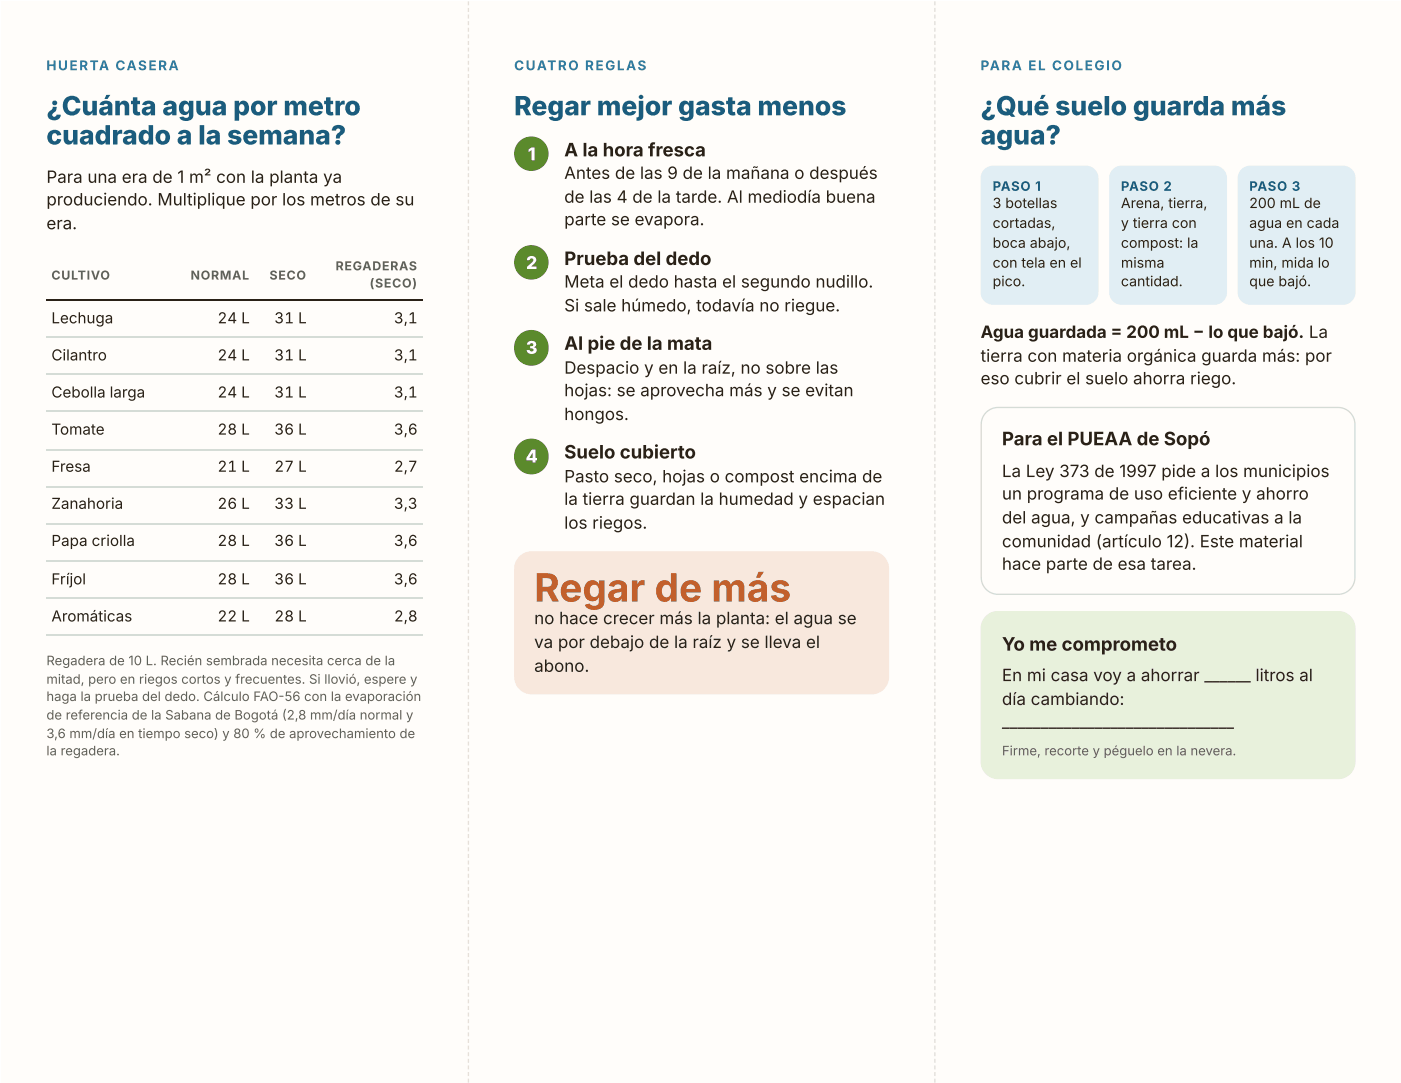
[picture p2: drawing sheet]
<svg xmlns="http://www.w3.org/2000/svg" width="280mm" height="216mm" viewBox="0 0 280 216" stroke-linecap="round" stroke-linejoin="round" font-family="sans-serif">
<defs><g id="words">
<text font-size="7.8" fill="#c2602c" x="106.7" y="120.1">Regar de más</text>
<g font-size="5.3" fill="#1b5c7d">
<text x="9.3" y="23">¿Cuánta agua por metro</text>
<text x="102.7" y="23">Regar mejor gasta menos</text>
<text x="195.8" y="23">¿Qué suelo guarda más</text>
<text x="9.3" y="28.8">cuadrado a la semana?</text>
<text x="195.8" y="28.8">agua?</text>
</g>
<g font-size="3.7" fill="#2a2117">
<text x="112.7" y="31.2">A la hora fresca</text>
<text x="112.7" y="52.9">Prueba del dedo</text>
<text x="112.7" y="69.8">Al pie de la mata</text>
<text x="200.1" y="88.9">Para el PUEAA de Sopó</text>
<text x="112.7" y="91.5">Suelo cubierto</text>
<text x="200.1" y="129.9">Yo me comprometo</text>
</g>
<g font-size="3.5" fill="#fff">
<text x="105.4" y="32">1</text>
<text x="105" y="53.7">2</text>
<text x="105" y="70.6">3</text>
<text x="104.9" y="92.3">4</text>
</g>
<g font-size="3.4" fill="#2a2117">
<text x="112.7" y="35.7">Antes de las 9 de la mañana o después</text>
<text x="9.3" y="36.5">Para una era de 1 m² con la planta ya</text>
<text x="9.3" y="41">produciendo. Multiplique por los metros de su</text>
<text x="112.7" y="40.5">de las 4 de la tarde. Al mediodía buena</text>
<text x="9.3" y="45.8">era.</text>
<text x="112.7" y="45">parte se evapora.</text>
<text x="112.7" y="57.4">Meta el dedo hasta el segundo nudillo.</text>
<text x="112.7" y="62.2">Si sale húmedo, todavía no riegue.</text>
<text x="195.8" y="67.5">Agua guardada = 200 mL − lo que bajó. La</text>
<text x="112.7" y="74.6">Despacio y en la raíz, no sobre las</text>
<text x="195.8" y="72.2">tierra con materia orgánica guarda más: por</text>
<text x="195.8" y="76.7">eso cubrir el suelo ahorra riego.</text>
<text x="112.7" y="79.1">hojas: se aprovecha más y se evitan</text>
<text x="112.7" y="83.9">hongos.</text>
<text x="200.1" y="95.2">La Ley 373 de 1997 pide a los municipios</text>
<text x="112.7" y="96.3">Pasto seco, hojas o compost encima de</text>
<text x="112.7" y="100.8">la tierra guardan la humedad y espacian</text>
<text x="200.1" y="99.7">un programa de uso eficiente y ahorro</text>
<text x="112.7" y="105.6">los riegos.</text>
<text x="200.1" y="104.5">del agua, y campañas educativas a la</text>
<text x="200.1" y="109.3">comunidad (artículo 12). Este material</text>
<text x="200.1" y="113.8">hace parte de esa tarea.</text>
<text x="106.7" y="124.6">no hace crecer más la planta: el agua se</text>
<text x="106.7" y="129.4">va por debajo de la raíz y se lleva el</text>
<text x="106.7" y="134.1">abono.</text>
<text x="200.1" y="136">En mi casa voy a ahorrar ______ litros al</text>
<text x="200.1" y="140.8">día cambiando:</text>
<text x="200.1" y="145.3">______________________________</text>
</g>
<g font-size="3" fill="#2a2117">
<text x="10.3" y="64.6">Lechuga</text>
<text x="43.4" y="64.6">2</text>
<text x="45.4" y="64.6">4 L</text>
<text x="54.8" y="64.6">31 L</text>
<text x="78.7" y="64.6">3,1</text>
<text x="10.3" y="72">Cilantro</text>
<text x="43.4" y="72">2</text>
<text x="45.4" y="72">4 L</text>
<text x="54.8" y="72">31 L</text>
<text x="78.7" y="72">3,1</text>
<text x="10.3" y="79.4">Cebolla larga</text>
<text x="43.4" y="79.4">2</text>
<text x="45.4" y="79.4">4 L</text>
<text x="54.8" y="79.4">31 L</text>
<text x="78.7" y="79.4">3,1</text>
<text x="10.3" y="86.8">Tomate</text>
<text x="43.4" y="86.8">2</text>
<text x="45.4" y="86.8">8 L</text>
<text x="54.8" y="86.8">36 L</text>
<text x="78.7" y="86.8">3,6</text>
<text x="10.3" y="94.2">Fresa</text>
<text x="43.4" y="94.2">2</text>
<text x="45.4" y="94.2">1 L</text>
<text x="54.8" y="94.2">2</text>
<text x="56.8" y="94.2">7 L</text>
<text x="78.7" y="94.2">2 ,7</text>
<text x="10.3" y="101.6">Zanahoria</text>
<text x="43.4" y="101.6">2</text>
<text x="45.4" y="101.6">6 L</text>
<text x="54.8" y="101.6">33 L</text>
<text x="78.7" y="101.6">3,3</text>
<text x="10.3" y="109">Papa criolla</text>
<text x="43.4" y="109">2</text>
<text x="45.4" y="109">8 L</text>
<text x="54.8" y="109">36 L</text>
<text x="78.7" y="109">3,6</text>
<text x="10.3" y="116.7">Fríjol</text>
<text x="43.4" y="116.7">2</text>
<text x="45.4" y="116.7">8 L</text>
<text x="54.8" y="116.7">36 L</text>
<text x="78.7" y="116.7">3,6</text>
<text x="10.3" y="124.1">Aromáticas</text>
<text x="43.4" y="124.1">2</text>
<text x="45.4" y="124.1">2 L</text>
<text x="54.8" y="124.1">2</text>
<text x="56.8" y="124.1">8 L</text>
<text x="78.7" y="124.1">2 ,8</text>
</g>
<g font-size="2.8" fill="#2a2117">
<text x="198.2" y="41.5">3 botellas</text>
<text x="223.8" y="41.5">Arena, tierra,</text>
<text x="249.4" y="41.5">200 mL de</text>
<text x="198.2" y="45.5">cortadas,</text>
<text x="223.8" y="45.5">y tierra con</text>
<text x="249.4" y="45.5">agua en cada</text>
<text x="198.2" y="49.5">boca abajo,</text>
<text x="198.2" y="53.4">con tela en el</text>
<text x="223.8" y="49.5">compost: la</text>
<text x="223.8" y="53.4">misma</text>
<text x="249.4" y="49.5">una. A los 10</text>
<text x="249.4" y="53.4">min, mida lo</text>
<text x="198.2" y="57.2">pico.</text>
<text x="223.8" y="57.2">cantidad.</text>
<text x="249.4" y="57.2">que bajó.</text>
</g>
<g font-size="2.7" fill="#2a7ba3">
<text x="9.3" y="14">HUERTA CASERA</text>
<text x="102.7" y="14">CUATRO REGLAS</text>
<text x="195.8" y="14">PARA EL COLEGIO</text>
</g>
<g font-size="2.6" fill="#1b5c7d">
<text x="198.2" y="38.1">PASO 1</text>
<text x="223.8" y="38.1">PASO 2</text>
<text x="249.4" y="38.1">PASO 3</text>
</g>
<g font-size="2.6" fill="#5e625b">
<text x="9.3" y="132.8">Regadera de 10 L. Recién sembrada necesita cerca de la</text>
<text x="9.3" y="136.5">mitad, pero en riegos cortos y frecuentes. Si llovió, espere y</text>
<text x="9.3" y="140">haga la prueba del dedo. Cálculo FAO-56 con la evaporación</text>
<text x="9.3" y="143.7">de referencia de la Sabana de Bogotá (2,8 mm/día normal y</text>
<text x="9.3" y="147.4">3,6 mm/día en tiempo seco) y 80 % de aprovechamiento de</text>
<text x="9.3" y="150.8">la regadera.</text>
<text x="200.1" y="150.8">Firme, recorte y péguelo en la nevera.</text>
</g>
<g font-size="2.5" fill="#5e625b">
<text x="67" y="54">REGADERAS</text>
<text x="10.3" y="55.8">CULTIVO</text>
<text x="38.1" y="55.8">NORMAL</text>
<text x="53.8" y="55.8">SECO</text>
<text x="73.8" y="57.4">(SECO)</text>
</g>
</g></defs>
<path d="M.3 .3h279.4v215.9h-279.4z" fill="#fffdfa"/>
<path d="M9.3 59.9h75.1" fill="none" stroke="#2a2117" stroke-width=".26"/>
<path d="M9.3 67.3h75.1M9.3 74.7h75.1M9.3 82.2h75.1M9.3 89.8h75.1M9.3 97.2h75.1M9.3 104.6h75.1M9.3 112.1h75.1M9.3 119.5h75.1M9.3 126.9h75.1" fill="none" stroke="#d5dcd6" stroke-width=".26"/>
<path d="M93.4 .3h.3v.8h-.3zM93.4 1.6h.3v.8h-.3zM93.4 2.9h.3v.8h-.3zM93.4 4.2h.3v.8h-.3zM93.4 5.5h.3v.8h-.3zM93.4 6.9h.3v.8h-.3zM93.4 8.2h.3v.8h-.3zM93.4 9.5h.3v.8h-.3zM93.4 10.8h.3v.8h-.3zM93.4 12.1h.3v.8h-.3zM93.4 13.5h.3v.8h-.3zM93.4 14.8h.3v.8h-.3zM93.4 16.1h.3v.8h-.3zM93.4 17.4h.3v.8h-.3zM93.4 18.7h.3v.8h-.3zM93.4 20.1h.3v.8h-.3zM93.4 21.4h.3v.8h-.3zM93.4 22.7h.3v.8h-.3zM93.4 24h.3v.8h-.3zM93.4 25.3h.3v.8h-.3zM93.4 26.7h.3v.8h-.3zM93.4 28h.3v.8h-.3zM93.4 29.3h.3v.8h-.3zM93.4 30.6h.3v.8h-.3zM93.4 31.9h.3v.8h-.3zM93.4 33.3h.3v.8h-.3zM93.4 34.6h.3v.8h-.3zM93.4 35.9h.3v.8h-.3zM93.4 37.2h.3v.8h-.3zM93.4 38.5h.3v.8h-.3zM93.4 39.9h.3v.7h-.3zM93.4 41.2h.3v.8h-.3zM93.4 42.5h.3v.8h-.3zM93.4 43.8h.3v.8h-.3zM93.4 45.1h.3v.8h-.3zM93.4 46.5h.3v.7h-.3zM93.4 47.8h.3v.8h-.3zM93.4 49.1h.3v.8h-.3zM93.4 50.4h.3v.8h-.3zM93.4 51.7h.3v.8h-.3zM93.4 53.1h.3v.7h-.3zM93.4 54.4h.3v.8h-.3zM93.4 55.7h.3v.8h-.3zM93.4 57h.3v.8h-.3zM93.4 58.3h.3v.8h-.3zM93.4 59.6h.3v.8h-.3zM93.4 61h.3v.8h-.3zM93.4 62.3h.3v.8h-.3zM93.4 63.6h.3v.8h-.3zM93.4 64.9h.3v.8h-.3zM93.4 66.2h.3v.8h-.3zM93.4 67.6h.3v.8h-.3zM93.4 68.9h.3v.8h-.3zM93.4 70.2h.3v.8h-.3zM93.4 71.5h.3v.8h-.3zM93.4 72.8h.3v.8h-.3zM93.4 74.2h.3v.8h-.3zM93.4 75.5h.3v.8h-.3zM93.4 76.8h.3v.8h-.3zM93.4 78.1h.3v.8h-.3zM93.4 79.4h.3v.8h-.3zM93.4 80.8h.3v.8h-.3zM93.4 82.1h.3v.8h-.3zM93.4 83.4h.3v.8h-.3zM93.4 84.7h.3v.8h-.3zM93.4 86h.3v.8h-.3zM93.4 87.4h.3v.8h-.3zM93.4 88.7h.3v.8h-.3zM93.4 90h.3v.8h-.3zM93.4 91.3h.3v.8h-.3zM93.4 92.6h.3v.8h-.3zM93.4 94h.3v.8h-.3zM93.4 95.3h.3v.8h-.3zM93.4 96.6h.3v.8h-.3zM93.4 97.9h.3v.8h-.3zM93.4 99.2h.3v.8h-.3zM93.4 100.6h.3v.8h-.3zM93.4 101.9h.3v.8h-.3zM93.4 103.2h.3v.8h-.3zM93.4 104.5h.3v.8h-.3zM93.4 105.8h.3v.8h-.3zM93.4 107.2h.3v.8h-.3zM93.4 108.5h.3v.8h-.3zM93.4 109.8h.3v.8h-.3zM93.4 111.1h.3v.8h-.3zM93.4 112.4h.3v.8h-.3zM93.4 113.8h.3v.7h-.3zM93.4 115.1h.3v.8h-.3zM93.4 116.4h.3v.8h-.3zM93.4 117.7h.3v.8h-.3zM93.4 119h.3v.8h-.3zM93.4 120.4h.3v.7h-.3zM93.4 121.7h.3v.8h-.3zM93.4 123h.3v.8h-.3zM93.4 124.3h.3v.8h-.3zM93.4 125.6h.3v.8h-.3zM93.4 127h.3v.7h-.3zM93.4 128.3h.3v.8h-.3zM93.4 129.6h.3v.8h-.3zM93.4 130.9h.3v.8h-.3zM93.4 132.2h.3v.8h-.3zM93.4 133.6h.3v.7h-.3zM93.4 134.9h.3v.8h-.3zM93.4 136.2h.3v.8h-.3zM93.4 137.5h.3v.8h-.3zM93.4 138.8h.3v.8h-.3zM93.4 140.1h.3v.8h-.3zM93.4 141.5h.3v.8h-.3zM93.4 142.8h.3v.8h-.3zM93.4 144.1h.3v.8h-.3zM93.4 145.4h.3v.8h-.3zM93.4 146.7h.3v.8h-.3zM93.4 148.1h.3v.8h-.3zM93.4 149.4h.3v.8h-.3zM93.4 150.7h.3v.8h-.3zM93.4 152h.3v.8h-.3zM93.4 153.3h.3v.8h-.3zM93.4 154.7h.3v.8h-.3zM93.4 156h.3v.8h-.3zM93.4 157.3h.3v.8h-.3zM93.4 158.6h.3v.8h-.3zM93.4 159.9h.3v.8h-.3zM93.4 161.3h.3v.8h-.3zM93.4 162.6h.3v.8h-.3zM93.4 163.9h.3v.8h-.3zM93.4 165.2h.3v.8h-.3zM93.4 166.5h.3v.8h-.3zM93.4 167.9h.3v.8h-.3zM93.4 169.2h.3v.8h-.3zM93.4 170.5h.3v.8h-.3zM93.4 171.8h.3v.8h-.3zM93.4 173.1h.3v.8h-.3zM93.4 174.5h.3v.8h-.3zM93.4 175.8h.3v.8h-.3zM93.4 177.1h.3v.8h-.3zM93.4 178.4h.3v.8h-.3zM93.4 179.7h.3v.8h-.3zM93.4 181.1h.3v.8h-.3zM93.4 182.4h.3v.8h-.3zM93.4 183.7h.3v.8h-.3zM93.4 185h.3v.8h-.3zM93.4 186.3h.3v.8h-.3zM93.4 187.7h.3v.8h-.3zM93.4 189h.3v.8h-.3zM93.4 190.3h.3v.8h-.3zM93.4 191.6h.3v.8h-.3zM93.4 192.9h.3v.8h-.3zM93.4 194.3h.3v.7h-.3zM93.4 195.6h.3v.8h-.3zM93.4 196.9h.3v.8h-.3zM93.4 198.2h.3v.8h-.3zM93.4 199.5h.3v.8h-.3zM93.4 200.9h.3v.7h-.3zM93.4 202.2h.3v.8h-.3zM93.4 203.5h.3v.8h-.3zM93.4 204.8h.3v.8h-.3zM93.4 206.1h.3v.8h-.3zM93.4 207.5h.3v.7h-.3zM93.4 208.8h.3v.8h-.3zM93.4 210.1h.3v.8h-.3zM93.4 211.4h.3v.8h-.3zM93.4 212.7h.3v.8h-.3zM93.4 214.1h.3v.7h-.3zM93.4 215.4h.3v.8h-.3z" fill="#e3e0d8"/>
<g fill="#5b8a2c">
<path d="M103.7 66.9a3.5 3.5 0 0 1 4.9 .2 3.5 3.5 0 0 1-.2 4.9 3.5 3.5 0 0 1-4.9-.1 3.8 3.8 0 0 1 .2-5z"/>
<path d="M103.7 88.6a3.5 3.5 0 0 1 4.9 .2 3.5 3.5 0 0 1-.2 4.9 3.5 3.5 0 0 1-4.9-.2 3.8 3.8 0 0 1 .2-4.9z"/>
<circle cx="106.1" cy="30.7" r="3.4"/>
<circle cx="106.1" cy="52.4" r="3.4"/>
</g>
<path d="M103.7 111.1l1.1-.8 1.4-.2h67.8a3.5 3.5 0 0 1 3.5 3.5v21.5a3.5 3.5 0 0 1-3.5 3.5h-67.8a3.5 3.5 0 0 1-3.5-3.5v-21.8l.3-1.3z" fill="#f8e8dd"/>
<path d="M186.5 .3h.3v.8h-.3zM186.5 1.6h.3v.8h-.3zM186.5 2.9h.3v.8h-.3zM186.5 4.2h.3v.8h-.3zM186.5 5.5h.3v.8h-.3zM186.5 6.9h.3v.8h-.3zM186.5 8.2h.3v.8h-.3zM186.5 9.5h.3v.8h-.3zM186.5 10.8h.3v.8h-.3zM186.5 12.1h.3v.8h-.3zM186.5 13.5h.3v.8h-.3zM186.5 14.8h.3v.8h-.3zM186.5 16.1h.3v.8h-.3zM186.5 17.4h.3v.8h-.3zM186.5 18.7h.3v.8h-.3zM186.5 20.1h.3v.8h-.3zM186.5 21.4h.3v.8h-.3zM186.5 22.7h.3v.8h-.3zM186.5 24h.3v.8h-.3zM186.5 25.3h.3v.8h-.3zM186.5 26.7h.3v.8h-.3zM186.5 28h.3v.8h-.3zM186.5 29.3h.3v.8h-.3zM186.5 30.6h.3v.8h-.3zM186.5 31.9h.3v.8h-.3zM186.5 33.3h.3v.8h-.3zM186.5 34.6h.3v.8h-.3zM186.5 35.9h.3v.8h-.3zM186.5 37.2h.3v.8h-.3zM186.5 38.5h.3v.8h-.3zM186.5 39.9h.3v.7h-.3zM186.5 41.2h.3v.8h-.3zM186.5 42.5h.3v.8h-.3zM186.5 43.8h.3v.8h-.3zM186.5 45.1h.3v.8h-.3zM186.5 46.5h.3v.7h-.3zM186.5 47.8h.3v.8h-.3zM186.5 49.1h.3v.8h-.3zM186.5 50.4h.3v.8h-.3zM186.5 51.7h.3v.8h-.3zM186.5 53.1h.3v.7h-.3zM186.5 54.4h.3v.8h-.3zM186.5 55.7h.3v.8h-.3zM186.5 57h.3v.8h-.3zM186.5 58.3h.3v.8h-.3zM186.5 59.6h.3v.8h-.3zM186.5 61h.3v.8h-.3zM186.5 62.3h.3v.8h-.3zM186.5 63.6h.3v.8h-.3zM186.5 64.9h.3v.8h-.3zM186.5 66.2h.3v.8h-.3zM186.5 67.6h.3v.8h-.3zM186.5 68.9h.3v.8h-.3zM186.5 70.2h.3v.8h-.3zM186.5 71.5h.3v.8h-.3zM186.5 72.8h.3v.8h-.3zM186.5 74.2h.3v.8h-.3zM186.5 75.5h.3v.8h-.3zM186.5 76.8h.3v.8h-.3zM186.5 78.1h.3v.8h-.3zM186.5 79.4h.3v.8h-.3zM186.5 80.8h.3v.8h-.3zM186.5 82.1h.3v.8h-.3zM186.5 83.4h.3v.8h-.3zM186.5 84.7h.3v.8h-.3zM186.5 86h.3v.8h-.3zM186.5 87.4h.3v.8h-.3zM186.5 88.7h.3v.8h-.3zM186.5 90h.3v.8h-.3zM186.5 91.3h.3v.8h-.3zM186.5 92.6h.3v.8h-.3zM186.5 94h.3v.8h-.3zM186.5 95.3h.3v.8h-.3zM186.5 96.6h.3v.8h-.3zM186.5 97.9h.3v.8h-.3zM186.5 99.2h.3v.8h-.3zM186.5 100.6h.3v.8h-.3zM186.5 101.9h.3v.8h-.3zM186.5 103.2h.3v.8h-.3zM186.5 104.5h.3v.8h-.3zM186.5 105.8h.3v.8h-.3zM186.5 107.2h.3v.8h-.3zM186.5 108.5h.3v.8h-.3zM186.5 109.8h.3v.8h-.3zM186.5 111.1h.3v.8h-.3zM186.5 112.4h.3v.8h-.3zM186.5 113.8h.3v.7h-.3zM186.5 115.1h.3v.8h-.3zM186.5 116.4h.3v.8h-.3zM186.5 117.7h.3v.8h-.3zM186.5 119h.3v.8h-.3zM186.5 120.4h.3v.7h-.3zM186.5 121.7h.3v.8h-.3zM186.5 123h.3v.8h-.3zM186.5 124.3h.3v.8h-.3zM186.5 125.6h.3v.8h-.3zM186.5 127h.3v.7h-.3zM186.5 128.3h.3v.8h-.3zM186.5 129.6h.3v.8h-.3zM186.5 130.9h.3v.8h-.3zM186.5 132.2h.3v.8h-.3zM186.5 133.6h.3v.7h-.3zM186.5 134.9h.3v.8h-.3zM186.5 136.2h.3v.8h-.3zM186.5 137.5h.3v.8h-.3zM186.5 138.8h.3v.8h-.3zM186.5 140.1h.3v.8h-.3zM186.5 141.5h.3v.8h-.3zM186.5 142.8h.3v.8h-.3zM186.5 144.1h.3v.8h-.3zM186.5 145.4h.3v.8h-.3zM186.5 146.7h.3v.8h-.3zM186.5 148.1h.3v.8h-.3zM186.5 149.4h.3v.8h-.3zM186.5 150.7h.3v.8h-.3zM186.5 152h.3v.8h-.3zM186.5 153.3h.3v.8h-.3zM186.5 154.7h.3v.8h-.3zM186.5 156h.3v.8h-.3zM186.5 157.3h.3v.8h-.3zM186.5 158.6h.3v.8h-.3zM186.5 159.9h.3v.8h-.3zM186.5 161.3h.3v.8h-.3zM186.5 162.6h.3v.8h-.3zM186.5 163.9h.3v.8h-.3zM186.5 165.2h.3v.8h-.3zM186.5 166.5h.3v.8h-.3zM186.5 167.9h.3v.8h-.3zM186.5 169.2h.3v.8h-.3zM186.5 170.5h.3v.8h-.3zM186.5 171.8h.3v.8h-.3zM186.5 173.1h.3v.8h-.3zM186.5 174.5h.3v.8h-.3zM186.5 175.8h.3v.8h-.3zM186.5 177.1h.3v.8h-.3zM186.5 178.4h.3v.8h-.3zM186.5 179.7h.3v.8h-.3zM186.5 181.1h.3v.8h-.3zM186.5 182.4h.3v.8h-.3zM186.5 183.7h.3v.8h-.3zM186.5 185h.3v.8h-.3zM186.5 186.3h.3v.8h-.3zM186.5 187.7h.3v.8h-.3zM186.5 189h.3v.8h-.3zM186.5 190.3h.3v.8h-.3zM186.5 191.6h.3v.8h-.3zM186.5 192.9h.3v.8h-.3zM186.5 194.3h.3v.7h-.3zM186.5 195.6h.3v.8h-.3zM186.5 196.9h.3v.8h-.3zM186.5 198.2h.3v.8h-.3zM186.5 199.5h.3v.8h-.3zM186.5 200.9h.3v.7h-.3zM186.5 202.2h.3v.8h-.3zM186.5 203.5h.3v.8h-.3zM186.5 204.8h.3v.8h-.3zM186.5 206.1h.3v.8h-.3zM186.5 207.5h.3v.7h-.3zM186.5 208.8h.3v.8h-.3zM186.5 210.1h.3v.8h-.3zM186.5 211.4h.3v.8h-.3zM186.5 212.7h.3v.8h-.3zM186.5 214.1h.3v.7h-.3zM186.5 215.4h.3v.8h-.3z" fill="#e3e0d8"/>
<g fill="#e1eef4">
<path d="M196.5 33.8l.7-.5 .9-.2h18.7a2.5 2.5 0 0 1 2.5 2.5v22.8a2.5 2.5 0 0 1-2.5 2.5h-18.5a2.5 2.5 0 0 1-2.5-2.5v-22.8l.2-1z"/>
<path d="M222.2 33.8l.7-.5 .9-.2h18.7a2.5 2.5 0 0 1 2.5 2.5v22.8a2.5 2.5 0 0 1-2.5 2.5h-18.5a2.5 2.5 0 0 1-2.5-2.5v-22.8l.1-1z"/>
<path d="M247.9 33.8l.6-.5 1-.2h18.7a2.5 2.5 0 0 1 2.5 2.5v22.8a2.5 2.5 0 0 1-2.5 2.5h-18.6a2.5 2.5 0 0 1-2.5-2.5v-22.8l.2-1z"/>
</g>
<path d="M196.9 82.3l1.1-.7 1.3-.2h67.9a3.4 3.4 0 0 1 3.3 3.3v30.6a3.4 3.4 0 0 1-3.3 3.4h-67.9a3.4 3.4 0 0 1-3.4-3.4v-30.6l.3-1.3z" fill="none" stroke="#d5dcd6" stroke-width=".26"/>
<path d="M195.8 122h74.9v33.6h-74.9z" fill="#e8f1dc"/>
<use href="#words"/>
</svg>
